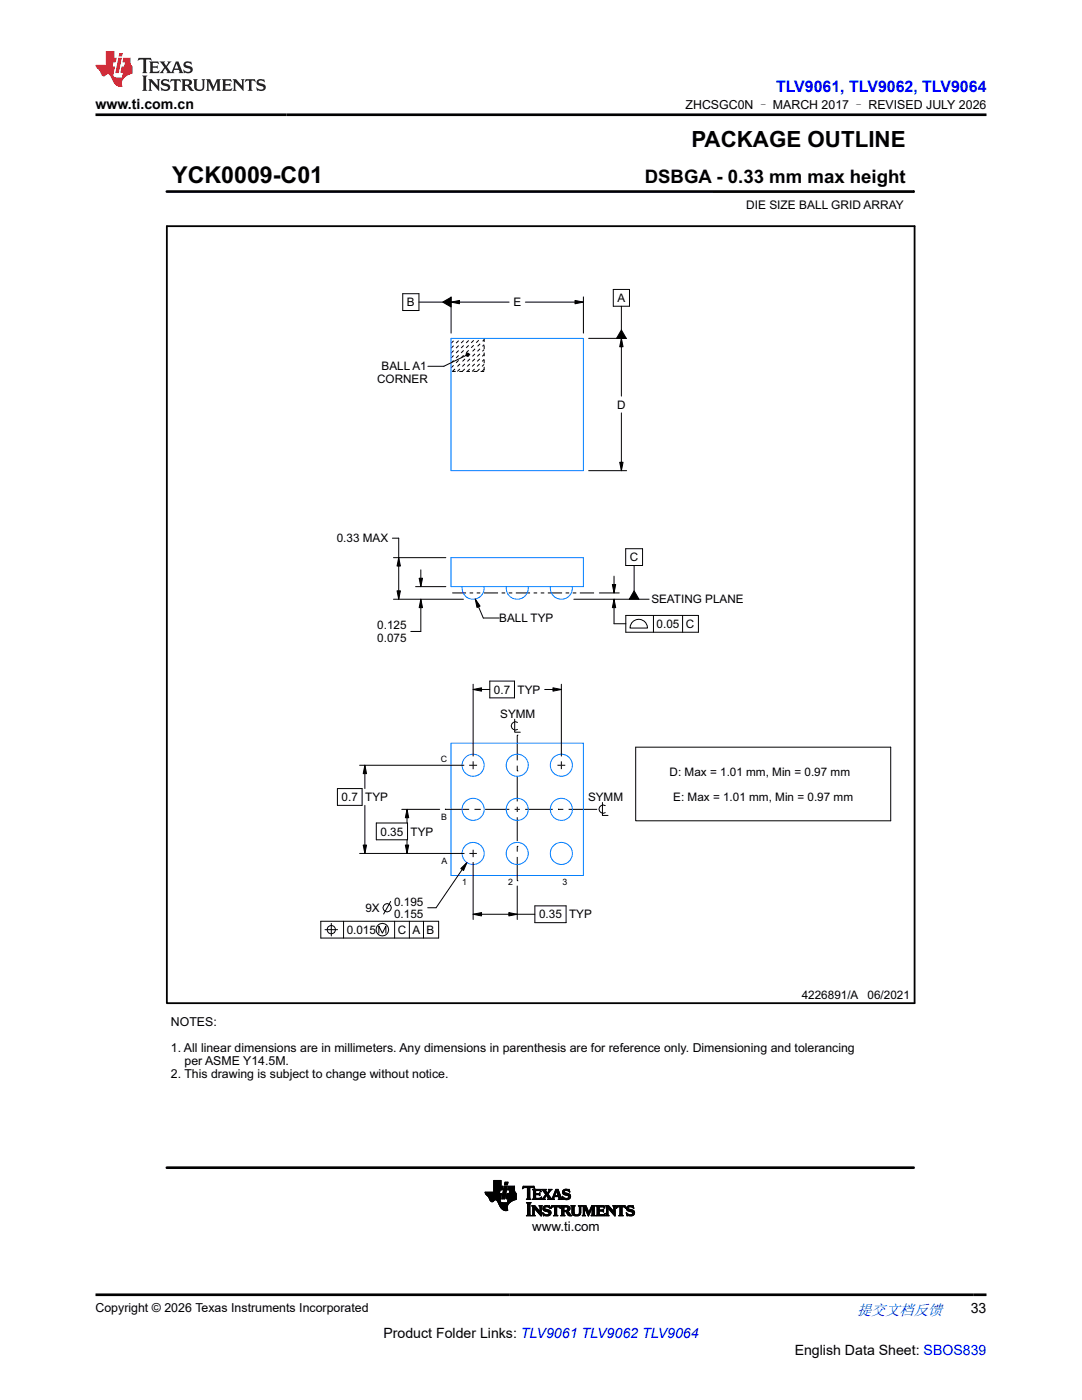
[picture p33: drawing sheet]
<svg xmlns="http://www.w3.org/2000/svg" width="216mm" height="279mm" viewBox="0 0 216 279" stroke-linecap="round" stroke-linejoin="round" font-family="sans-serif">
<defs><g id="words">
<text font-size="4.6" x="34.4" y="36.6">YCK0009-C01</text>
<text font-size="4.5" x="138" y="29.4">PACKAGE OUTLINE</text>
<text font-size="3.7" x="128.7" y="36.6">DSBGA - 0.33 mm max height</text>
<text font-size="3.2" fill="#00f" x="154.8" y="18.3">TLV9061, TLV9062, TLV9064</text>
<text font-size="3" fill="#00f" x="171" y="262.4">提交文档反馈</text>
<g font-size="2.8">
<text x="19.1" y="21.7">www.ti.com.cn</text>
<text x="193.7" y="262.1">33</text>
<text x="76.5" y="266.9">Product Folder Links: TLV9061 TLV9062 TLV9064</text>
<text x="158.6" y="270.3">English Data Sheet: SBOS839</text>
</g>
<text font-size="2.7" x="106.2" y="245.6">www.ti.com</text>
<g font-size="2.5">
<text x="136.8" y="21.8">ZHCSGC0N – MARCH 2017 – REVISED JULY 2026</text>
<text x="34.1" y="209.9">1. All linear dimensions are in millimeters. Any dimensions in parenthesis are for reference only. Dimensioning and tolerancing</text>
<text x="34.1" y="204.7">NOTES:</text>
<text x="34.1" y="215.2">2. This drawing is subject to change without notice.</text>
<text x="36.8" y="212.6">per ASME Y14.5M.</text>
<text x="19" y="261.8">Copyright © 2026 Texas Instruments Incorporated</text>
</g>
<text font-size="2.4" x="148.9" y="41.6">DIE SIZE BALL GRID ARRAY</text>
<g font-size="2.3">
<text x="81.2" y="61.1">B</text>
<text x="102.4" y="61.1">E</text>
<text x="123.2" y="60.3">A</text>
<text x="75.3" y="76.5">CORNER</text>
<text x="76.2" y="73.9">BALL A1</text>
<text x="123.1" y="81.6">D</text>
<text x="67.2" y="108.2">0.33 MAX</text>
<text x="125.7" y="112">C</text>
<text x="75.3" y="125.6">0.125</text>
<text x="99.6" y="124.2">BALL TYP</text>
<text x="130" y="120.4">SEATING PLANE</text>
<text x="131" y="125.3">0.05 C</text>
<text x="75.3" y="128.1">0.075</text>
<text x="98.6" y="138.4">0.7 TYP</text>
<text x="99.8" y="143.2">SYMM</text>
<text x="133.6" y="154.8">D: Max = 1.01 mm, Min = 0.97 mm</text>
<text x="68.2" y="159.9">0.7 TYP</text>
<text x="117.3" y="159.8">SYMM</text>
<text x="134.3" y="159.8">E: Max = 1.01 mm, Min = 0.97 mm</text>
<text x="75.9" y="166.8">0.35 TYP</text>
<text x="72.9" y="182">9X</text>
<text x="78.6" y="180.7">0.195</text>
<text x="78.6" y="183.3">0.155</text>
<text x="107.6" y="183.3">0.35 TYP</text>
<text x="69.2" y="186.4">0.015</text>
<text x="79.4" y="186.4">C A B</text>
<text x="160" y="199.4">4226891/A</text>
<text x="173.1" y="199.4">06/2021</text>
</g>
<g font-size="1.8">
<text x="88" y="152.1">C</text>
<text x="88.1" y="163.6">B</text>
<text x="88.1" y="172.5">A</text>
<text x="92.2" y="176.7">1</text>
<text x="101.4" y="176.7">2</text>
<text x="112.2" y="176.7">3</text>
</g>
<text font-size=".2" x="102.3" y="38.3">SCALE 12.000</text>
</g></defs>
<g fill="none" stroke="#000" stroke-width=".2">
<path d="M33.3 38.2h149M182.3 38v.4M80.4 58.6h3.2v3.4h-3.2zM90 59.2v7.3M114.7 60l1.7 .3-1.7 .3zM116.4 59.2v7.3M122.4 57.8h3.2v3.3h-3.2zM83.6 60.3h4.7M88.3 60.3l1.7-1v2zM90 60.3l1.7-.3v.6zM90 60.3h11.6M93 70.6l.2-.1h.3l.1 .3-.1 .2-.3 .1-.2-.2z"/>
<path d="M93 70.9l-4.4 2.2h-3.2M104.8 60.3h11.6M117.5 67.5h7.5M124 65.9l1 1.6h-2zM124 67.5l.3 1.7h-.6zM124 61.1v4.8M124 67.5v11.6M117.5 93.9h7.5M123.7 92.3h.6l-.3 1.6zM124 82.4v11.5M78.3 107.4h1.3v12.2M78.5 119.6h14"/>
<path d="M78.5 111.3h10.5M79.2 117.9h.7l-.3 1.7zM79.6 111.3l.3 1.7h-.7zM82.9 117.1h6.1M83.6 115.4h.7l-.3 1.7zM84 119.6l.3 1.7h-.7zM84 113.7v3.4M84 119.6v6.4h-2M94.8 119.5l1 1.5-.6 .2zM94.8 119.5l1.6 3.8h3.2M114.5 119.6h15M119.6 118.3h4"/>
<path d="M122.2 116.7h.7l-.4 1.6zM122.5 119.6l.4 1.7h-.7zM122.5 119.6v4.9h2.4M122.5 115v3.3M124.8 109.5h3.4v3.4h-3.4zM126.5 112.9v5M126.5 117.9l1 1.7h-1.9zM94.4 137.6l1.7-.3v.6zM94.4 136.6v14.3M94.4 137.6h3.3M97.7 135.9h5v3.4h-5zM108.7 137.6h3.3"/>
<path d="M110.3 137.3l1.7 .3-1.7 .3zM112 136.6v14.3M124.9 122.8h14.5v3.4h-14.5zM126.1 124.3a1.75 1.75 0 0 1 1.9-.6 1.75 1.75 0 0 1 1.2 1.6h-3.5zM130.4 122.8v3.4M136.2 122.8v3.4M67.3 157.4h5v3.3h-5zM71.8 152.7h20.8M72.8 152.7l.3 1.7h-.6zM72.8 152.7v4.7M93.6 152.7h1.6M94.4 151.9v1.6"/>
<path d="M102.7 143.5v2.6h1.1M103.2 153.9h.1M103.2 146.7h.1M103.2 146.7v5M103.2 152.8v1.1M103.2 154.9v5M103.3 144.2a.82 .82 0 0 0-1.3 .7 .82 .82 0 0 0 1.3 .7M111.2 152.7h1.6M112 151.9v1.6M126.8 149.1h50.9v14.7h-50.9zM71.8 170.3h20.8M72.5 168.6h.6l-.3 1.7z"/>
<path d="M72.8 160.7v9.6M75.1 164.2h6.2v3.4h-6.2zM77.9 179.9l-1.3 2.5M80.2 161.5h7.5M80.9 168.6h.7l-.4 1.7zM81.2 161.5l.4 1.7h-.7zM81.2 161.5v2.7M81.2 167.6v2.7M88.8 161.5h.1M88.8 161.5h4.8M91.9 173.3l1.3-1.2-.7 1.6zM93.2 172.1l-6.2 9.1h-1.7"/>
<path d="M93.7 170.3h1.5M94.4 169.6v1.5M94.4 172.1v11.4M94.7 161.5h1M95.7 161.5h.1M96.8 161.5h4.8M102.7 161.5h1M103.2 168.9h.1M103.2 175.8h.1M103.2 161v1.1M103.2 163.1v4.8M103.2 168.9v1.1"/>
<path d="M103.2 171v4.8M103.2 176.8v6.7M104.8 161.5h5.5M111.3 161.5h.1M111.3 161.5h1.1M113.5 161.5h5.5M119 161.5h.1M120.2 160.2v2.5h1.1M120.8 160.8a.82 .82 0 0 0-1.3 .7 .82 .82 0 0 0 1.3 .7M64 183.9h23.5v3.3h-23.5zM64.8 185.5h2.6M66.1 184.3v2.5"/>
<path d="M68.6 183.9v3.3M75.6 186.2v-1.4l.7 1.4 .7-1.4v1.4M78.7 183.9v3.3M81.7 183.9v3.3M84.5 183.9v3.3M94.4 182.5l1.7-.4v.7zM94.4 182.5h12.3M101.5 182.1l1.7 .4-1.7 .3zM106.7 180.8h6.3v3.3h-6.3zM96.8 238h2.9M96.8 238.1h2.9M96.8 238.2h2.9"/>
<path d="M96.9 238.2h3.2M96.9 238.3h3.1M97 238.4h3M97.1 238.5h2.9M97.1 238.6h2.9M97.2 238.6h2.8M97.3 238.7h2.7M97.4 238.8h2.6M97.4 238.8h2.5M97.5 238.9h2.4M97.5 239h2.4M97.6 239h2.3"/>
<path d="M97.6 239.1h2.3M97.6 239.2h2.3M97.7 239.3h2.1M97.7 239.4h2.1M97.8 239.5h.9M97.8 239.6h.8M97.9 239.7h.6M98 239.8h.4M98.1 239.8h.2M98.5 237.8h1.2M98.5 237.7h1.2M98.5 237.6h1.3"/>
<path d="M98.5 236.8l1.9-.1-.2 .8h-1.7M98.5 237.4h1.7M98.5 237.3h1.7M98.5 237.2h1.8M98.5 237.1h1.8M98.5 237h1.8M98.5 236.9h1.8M98.5 236.8h1.8M98.5 236.7h1.5M98.5 236.6h1.5M98.5 236.5h1.5M98.5 236.4h1.5"/>
<path d="M98.5 236.3h1.5M98.5 236.2h1.5M98.5 236.1h1.5M98.5 236h1.5M98.5 235.9h1.5M98.5 235.8h1.5M98.5 235.7h1.5M98.5 235.6h1.5M99 239.5h.8M99.1 239.6h.7M99.2 239.6h.6M99.2 239.7h.6"/>
<path d="M99.3 239.8h.5M99.4 239.9h.5M99.4 240h.6M99.7 237.9h-2.9l.1 .4 .6 .6 .4 .8 .4 .1 .4-.3h.4l.8 1.5 .7 .6 .7-.1v-.8l.6-.8M99.8 237.5l-.2 .7h.5l-.2 1M99.8 239.5v.3l.3 .2h1.6M99.9 239.2l-.1 .3M100 236.7v-1.1h-1.5v2.3M100.1 239.2h.6M100.2 239.1h.5M100.2 239h.6M100.2 238.9h.6"/>
<path d="M100.2 238.8h.6M100.2 238.7h.6M100.2 238.6h.6M100.3 238.6h.5M100.3 238.5h.6M100.3 238.4h.6M100.3 238.3h.6M100.3 238.2h.6M100.4 238.1h.5M100.4 238h.6M100.4 237.9h.6M100.4 237.8h.6"/>
<path d="M100.4 237.7h.6M100.4 237.6h.6M100.5 237.6h.5M100.5 237.5h.6M100.5 237.4h.6M100.5 237.3h.6M100.5 237.2h.6M100.6 237.1h.5M100.6 237h.5M100.6 237h.6M100.6 236.9h.6M100.6 236.8h.6"/>
<path d="M100.6 236.8l.6-.1-.5 2.6h-.6zM100.7 236.4h.6M100.7 236.3h.6M100.7 236.2h.6M100.7 236.1h.6M100.8 236h.5M100.8 236h.6M100.8 235.9h.6l-.1 .6h-.6zM101 239.2h2M101 239.1h2M101 239.1v.2h.4M101 239h2"/>
<path d="M101 238.9v.2M101 238.9h2M101 238.8h2M101.1 238.8h1.9M101.1 238.7h1.9M101.1 238.6h1.9M101.1 238.5h1.9M101.1 238.4h1.9M101.1 238.3h1.9M101.2 238.2h1.8M101.3 240h.5M101.3 239.9h.6"/>
<path d="M101.3 239.8h.7M101.3 239.8h.8M101.3 239.7h.9M101.3 239.6h1M101.3 237.4h1.4M101.3 239.6h1.2M101.3 239.5h1.3M101.3 237.3h1.4M101.4 239.4h1.4M101.4 237.2h1.3M101.4 239.4h1.6M101.4 239.3h1.6"/>
<path d="M101.4 239.3l-.2 .7M101.4 237.1h1.3M101.4 237h1.3M101.4 236.9h1.3M101.4 236.8h1.3M101.5 236.7l1.2 .1v.7h-1.4zM101.6 238.2h1.4M101.6 238.1h1.3M101.6 238h1.3M101.6 238h1.2M101.7 237.9h1.1M101.7 237.8h1"/>
<path d="M101.7 237.7h1M101.7 237.6h1M101.7 237.5l-.1 .7h-.4l-.2 .7M102.7 237.5l.1 .4 .2 .3v1.2l-1.1 .5M104.3 237.2h.1M104.3 237.1h.2M104.3 237h2.3M104.4 236.9h2.2M104.4 236.8h2.2M105 239.3h.9M105.2 239.2h.6M105.2 237.1h.5"/>
<path d="M105.2 239.1h.5M105.2 237.2v-.2h-.4l-.6 .2 .2-.5h2.1l.2 .5-.5-.2h-.4l-.1 .2M105.2 239.1l-.2 .2M105.2 239h.5M105.2 238.9h.5M105.2 238.8h.5M105.2 238.7h.5M105.2 238.6h.5M105.2 238.5h.5M105.2 238.4h.5M105.2 238.3h.5M105.2 238.2h.5"/>
<path d="M105.2 238.1h.5M105.2 238h.5M105.2 237.9h.5M105.2 237.8h.5M105.2 237.7h.5M105.2 237.6h.5M105.2 237.5h.5M105.2 237.4h.5M105.2 237.3h.5M105.2 237.2h.5M105.2 237.2v1.9M105.7 239.1l.2 .2"/>
<path d="M105.7 237.2v1.9M105.9 239.3h-.9M106.2 239.3h1.7M106.3 237.4h1.6M106.4 239.2h1.6M106.4 237.5h1.5M106.4 239.1h.5M106.4 237.6h.5M106.4 239.1l-.2 .2M106.4 238.2h1.1l.2-.2v.6l-.2-.2h-.6v.7h.8l.4-.2-.2 .5-1.7-.1M106.4 239h.5M106.4 238.9h.5"/>
<path d="M106.4 238.8h.5M106.4 238.7h.5M106.4 238.6h.5M106.4 238.5h.5M106.4 238.4h1.3M106.4 238.3h1.3M106.4 238.1h.5M106.4 238h.5M106.4 237.9h.5M106.4 237.8h.5M106.4 237.7h.5M106.5 237.1h.2"/>
<path d="M106.6 237.2h.1M106.9 237.7l.1-.1h.5l.5 .2M106.9 237.7v.5M107.5 238.2h.2M107.6 238.5h.1M107.6 239.1h.4M107.6 238.1h.1M107.6 238.6h.1M107.6 237.6h.3M107.8 237.7h.2M107.9 239h.1M107.9 237.8h.1"/>
<path d="M108 238.9h.1M108 237.8l-.2-.4h-1.6l.2 .2v1.5M108 239.3h.8M108.1 237.4h.8M108.3 239.2h.3M108.3 237.5h.6M108.3 239.1h.4M108.4 237.6h.5M108.4 239.1l-.4 .2M108.4 239h.3M108.4 237.7h.6M108.5 238.9h.3"/>
<path d="M108.5 237.8h.5M108.6 237.9h.5M108.6 238.8h.3M108.6 238h.5M108.7 238.7h.3M108.7 238.1h.8M108.7 238.6h.8M108.8 238.2h.6M108.8 239.3h-.8M108.8 238.5h.7M108.8 238.3h.6M108.9 238.4h.5"/>
<path d="M108.9 238.4l-.5 .7M109.1 238.7h.5M109.2 238.8h.5M109.2 238.9h.5M109.3 239.3l.1-.1-.4-.6-.3 .6 .1 .1M109.3 239.3h1.3M109.3 238h.3M109.3 238.9h.5M109.3 237.9h.3M109.4 238.3l.7 1 .8-1.9h.5l.6 1.7 .3 .2M109.4 239h.5M109.4 237.8h.3"/>
<path d="M109.4 239.1h.5M109.4 239.2h.6M109.5 237.7h.3M109.5 237.4h.6M109.5 237.6l-.3 .5-.3-.5 .1-.2h-.9l.8 1M109.5 237.6l-.1-.2h.7l-.7 .9M109.5 237.6h.3M109.6 237.5h.3M110.1 239.2h.4M110.2 239.1h.3M110.2 239h.3M110.3 238.9h.3"/>
<path d="M110.3 238.9h1.6M110.4 238.8h1.5M110.4 238.7h1.5M110.4 238.6h.3M110.5 238.5h.2M110.5 238.4h.3M110.5 238.3h.3M110.6 238.2h.2M110.6 238.8l-.1 .4 .1 .1M110.6 238.1h.3M110.6 239.3h-1.3M110.7 238h.2"/>
<path d="M110.7 237.9h.3M110.7 237.8h.3M110.8 237.7h.7M110.8 237.6h.7M110.8 237.5h.6M110.9 237.4h.5M111 237.7l.4 .9h-.7zM111.1 237.8h.4M111.1 237.9h.5M111.1 238h.5M111.2 238.1h.4M111.2 238.2h.5"/>
<path d="M111.2 238.3h.5M111.3 238.4h.5M111.3 238.5h.5M111.3 238.6h.5M111.4 239.3h.9M111.4 238.8l.1 .3M111.5 238.9h.5M111.5 239h.5M111.5 239.1l-.1 .2M111.5 239.2h.6M111.5 239.1h.5M112.2 238.9h.1"/>
<path d="M112.2 238.8h.1M112.2 238.9h.2M112.2 237.9h.4M112.2 238h.5M112.2 237.8h.4M112.2 239h.4M112.3 239.3h-.9M112.3 238.1h.7M112.3 237.7h.3M112.3 239.1h.5M112.3 238.2h1.1M112.3 239.2h1.4"/>
<path d="M112.3 237.6h.4M112.3 239.3h.2M112.4 238.3h1.2M112.4 237.5h1.2M112.5 238.4h1.2M112.5 237.4h1.1M112.6 239.3h.9M112.7 238.5h1.1M112.7 237.4h.5M112.9 239.4h.3M113.1 238.6h.7M113.3 239.1h.4"/>
<path d="M113.3 237.6h.3M113.4 238.7h.5M113.4 239h.4M113.4 238.8h.5M113.5 238.9h.3M113.5 237.7h.2M113.5 238.9h.4M113.6 237.8h.1M113.7 237.9l-.6-.3h-.4l-.1 .2 .1 .2 1.1 .4v.5l-.2 .4-1.3 .1-.1-.7M113.7 237.9l-.1-.5h-1.1l-.2 .4v.4l1.1 .5 .1 .2-.2 .2-.4 .1-.7-.5M113.7 237.9h.1M99.4 240h1"/>
<path d="M99.5 240.1h2.1M99.5 240.2h2.1M99.5 240.2h2M99.5 240.3h2M99.6 240.4h1.8M99.6 240.5h1.7M99.7 240.6h1.6M99.7 240.7h1.5M99.8 240.8h1.4M99.8 240.9h1.4M99.9 241h1.3M100 241.1h1.2"/>
<path d="M100 241.2h1.2M100.1 241.2h1.1M100.2 241.3h1M100.3 241.4h1M100.5 241.5h.8M100.6 241.6h.7M100.9 241.6h.1M105 242.6h1M105.1 240.1h.8M105.2 242.5h.6M105.2 240.2h.6M105.3 242.4h.5"/>
<path d="M105.3 240.3h.4M105.3 242.3h.4M105.3 240.3l-.3-.3h1l-.3 .3M105.3 242.3l-.3 .3M105.3 242.2h.4M105.3 242.1h.4M105.3 242h.4M105.3 241.9h.4M105.3 241.8h.4M105.3 241.7h.4M105.3 241.6h.4M105.3 241.5h.4"/>
<path d="M105.3 241.4h.4M105.3 241.3h.4M105.3 241.2h.4M105.3 241.1h.4M105.3 241h.4M105.3 240.9h.4M105.3 240.8h.4M105.3 240.7h.4M105.3 240.6h.4M105.3 240.5h.4M105.3 240.4h.4M105.3 240.3v2"/>
<path d="M105.7 242.3l.3 .3M105.7 240.3v2M106 242.6h-1M106.1 242.6h.7M106.1 240.6h.6M106.2 240.7h.6M106.3 242.5h.4M106.3 240.8h.6M106.3 242.4h.3M106.3 240.9h.7M106.3 240.9l-.2-.3h.6l1 1.2M106.3 242.3l-.2 .3"/>
<path d="M106.3 242.3h.3M106.3 242.2h.3M106.3 242.1h.3M106.3 242h.3M106.3 241.9h.3M106.3 241.8h.3M106.3 241.7h.3M106.3 241.6h.3M106.3 241.5h.3M106.3 241.4h.3M106.3 241.3h.3M106.3 241.2h.3"/>
<path d="M106.3 241.1h.8M106.3 241h.8M106.3 240.9v1.4M106.6 242.3l.2 .3M106.6 241.1h.1M106.6 241.1v1.2M106.7 241.2h.5M106.7 241.3h.6M106.8 242.6h-.7M106.8 241.4h.6M106.9 241.5h.6M107 241.6h.6"/>
<path d="M107.1 241.7h.5M107.1 241.8h.9M107.2 241.9h.8M107.3 242h.7M107.4 242h.6M107.5 242.1h.5M107.6 242.2h.4M107.6 240.6h.6M107.6 242.3h.4M107.7 240.7h.4M107.7 242.4h.3M107.7 240.8h.3"/>
<path d="M107.7 241.8h.1M107.7 240.9h.3M107.8 240.9l-.2-.3h.6l-.2 .3M107.8 241.7h.2M107.8 241.6h.2M107.8 241.5h.2M107.8 241.4h.2M107.8 241.3h.2M107.8 241.2h.2M107.8 241.1h.2M107.8 241h.2M107.8 240.9v.9"/>
<path d="M107.8 242.5h.2M107.9 242.6h.1M108 240.9v1.8l-1.4-1.6M108.3 242h.1M108.3 242.1h.1M108.3 242.2h.3M108.3 241.2h.4M108.3 241.1h.4M108.3 241.3h.5M108.3 242.3h.4M108.3 241h.4M108.4 241.4h.8"/>
<path d="M108.4 242.4h.6M108.4 240.9h.4M108.4 242.5h1.3M108.4 241.5h1.2M108.4 242.6h.1M108.4 240.8h1.3M108.5 241.6h1.2M108.5 240.7h1.2M108.6 241.7h1.2M108.7 242.6h.9M108.7 240.6h.7M108.9 241.8l-.5-.4v-.5l.4-.3h.9l.1 .6-.7-.4-.3 .1-.1 .3 1 .4 .2 .4"/>
<path d="M108.9 241.8l.6 .1v.4l-.6 .1-.6-.4M108.9 241.8h1M109.2 242.4h.6M109.3 241.9h.6M109.4 240.9h.3M109.5 242.3h.4M109.5 242h.4M109.5 242.2h.4M109.6 242.1h.3M109.6 240.6h.1M109.6 241h.2M109.7 241.1h.1"/>
<path d="M109.9 241.1h.1M109.9 241h.2M109.9 242l-.2 .5-.6 .2-.5-.1h-.2l-.1-.6M110 240.9h.2M110 240.8h1.7M110 240.7h1.7M110.1 240.6h1.6M110.4 242.6h.9M110.6 242.5h.5M110.6 242.4h.5M110.6 240.9h.5M110.7 242.3h.4"/>
<path d="M110.7 241l-.1-.1h-.3l-.4 .2 .2-.5h1.6l.1 .5-.4-.2h-.3v.1M110.7 242.3l-.3 .3M110.7 242.2h.4M110.7 242.1h.4M110.7 242h.4M110.7 241.9h.4M110.7 241.8h.4M110.7 241.7h.4M110.7 241.6h.4M110.7 241.5h.4M110.7 241.4h.4M110.7 241.3h.4"/>
<path d="M110.7 241.2h.4M110.7 241.1h.4M110.7 241h.4M110.7 241v1.3M111.1 242.3l.2 .3M111.1 241v1.3M111.3 242.6h-.9M111.5 240.9h.3M111.7 241h.1M111.7 241.1h.1M111.9 242.6h.8M111.9 240.6h1.3"/>
<path d="M112 240.7h1.5M112 242.5h.6M112.1 240.8h1.5M112.1 242.4h.4M112.1 240.9h.4M112.1 242.3l-.2 .3M112.1 242.3h.4M112.1 242.2h.4M112.1 242.1h.4M112.1 242h.4M112.1 241.9h.4M112.1 241.8h1.2"/>
<path d="M112.1 241.7h1.3M112.1 241.6h1.5M112.1 241.5h.4M112.1 241.4h.4M112.1 241.3h.4M112.1 241.2h.4M112.1 241.1h.4M112.1 241h.4M112.1 240.9v1.4M112.1 240.9l-.2-.3h1.2l.5 .2 .1 .6-.5 .3 .9 .9h-.6l-.7-.8h-.3v.5M112.5 242.3l.2 .3M112.7 240.9l-.2 .1v.6"/>
<path d="M112.7 242.6h-.8M112.9 240.9h.3l.1 .3-.1 .3-.3 .1M112.9 241.9h.5M113 242h.5M113.1 242h.5M113.1 242.1h.6M113.1 240.9h.6M113.2 241.5h.5M113.2 242.2h.5M113.2 242.3h.6M113.2 241h.5M113.2 241.4h.5"/>
<path d="M113.3 241.3h.4M113.3 241.1h.4M113.3 241.2h.4M113.3 242.4h.5M113.4 242.5h.6M113.5 242.6h.6M113.9 240.6h.9M114 240.7h.6M114.1 240.8h.5M114.1 240.9h.5M114.1 240.9l-.2-.3h.9l-.2 .3M114.1 240.9v1.2l.3 .5 .6 .1 .5-.1 .3-.2 .1-.4"/>
<path d="M114.1 242h.5M114.1 241.9h.5M114.1 241.8h.5M114.1 241.7h.5M114.1 241.6h.5M114.1 241.5h.5M114.1 241.4h.5M114.1 241.3h.5M114.1 241.2h.5M114.1 241.1h.5M114.1 241h.5M114.1 242.1h.5"/>
<path d="M114.2 242.2h.4M114.2 242.3h.5M114.3 242.4h.6M114.4 242.5h1.3M114.6 242l.1 .3 .4 .1 .4-.1 .1-.3M114.6 241v1M114.6 242.6h.9M115.3 242.4h.5M115.4 240.6h.7M115.5 242.3h.3M115.5 240.7h.5M115.6 242.2h.2"/>
<path d="M115.6 242.1h.3M115.6 240.8h.3M115.6 242h.3M115.6 240.9h.3M115.6 240.9l-.2-.3h.7l-.2 .3M115.6 241.9h.3M115.6 241.8h.3M115.6 241.7h.3M115.6 241.6h.3M115.6 241.5h.3M115.6 241.4h.3M115.6 241.3h.3"/>
<path d="M115.6 241.2h.3M115.6 241.1h.3M115.6 241h.3M115.6 240.9v1.1M115.9 241v1M116.2 242.6h.6M116.2 240.6h.7M116.3 240.7h.7M116.3 242.5h.4M116.4 240.8h.6M116.4 242.4h.3M116.4 240.9h.7"/>
<path d="M116.4 242.3h.2M116.4 240.9l-.2-.3h.7l.6 1.3 .6-1.3h.7l-.2 .3M116.4 242.3l-.2 .3M116.4 242.2h.2M116.4 242.1h.2M116.4 242h.2M116.4 241.9h.2M116.4 241.8h.2M116.4 241.7h.2M116.4 241.6h.2M116.4 241.5h.2M116.4 241.4h.2"/>
<path d="M116.4 241.3h.2M116.4 241.2h.2M116.4 241.1h.7M116.4 241h.7M116.4 240.9v1.4M116.6 242.3l.2 .3M116.7 241.2h.5M116.8 241.3h.4M116.8 241.4h.5M116.8 242.6h-.6M116.8 241.5h.5M116.9 241.6h.4"/>
<path d="M116.9 241.7h.5M117 241.8h.4M117 241.9h.5M117 242h.7M117.1 242h.6M117.1 242.1h.6M117.2 242.2h.4M117.2 242.3h.4M117.3 242.4h.2M117.3 242.5h.2M117.3 242.6h.2M117.5 241.9h.3"/>
<path d="M117.6 241.8h.2M117.6 241.7h.3M117.7 241.6h.2M117.7 241.5h.3M117.7 241.4h.3M117.8 241.3h.2M117.8 241.2h.3M117.9 241.1h.7M117.9 241h.7M117.9 240.9h.7M118 242.6h.8M118 240.8h.6"/>
<path d="M118 240.7h.7M118.1 240.6h.7M118.1 242.5h.5M118.1 242.4h.5M118.1 242.3h.5M118.1 242.3l-.1 .3M118.1 242.3v-1.3l-.7 1.7-.8-1.7v1.3M118.1 242.2h.5M118.1 242.1h.5M118.1 242h.5M118.1 241.9h.5M118.1 241.8h.5"/>
<path d="M118.1 241.7h.5M118.1 241.6h.5M118.1 241.5h.5M118.1 241.4h.5M118.1 241.3h.5M118.1 241.2h.5M118.6 242.3l.2 .3M118.6 241v1.3M118.8 242.6h-.8M118.9 242.6h1.7M118.9 240.6h1.6M119.1 240.7h1.5"/>
<path d="M119.1 242.5h1.6M119.1 240.8h1.5M119.1 242.4h1.6M119.1 240.9h.5M119.1 240.9l-.2-.3h1.6l.1 .5M119.1 242.3h.5M119.1 242.2h.5M119.1 242.1h.5M119.1 242h.5M119.1 241.9h.5M119.1 241.8h.5M119.1 241.7h1.3"/>
<path d="M119.1 241.6h1.3M119.1 241.5h1.3M119.1 241.4h.5M119.1 241.3h.5M119.1 241.2h.5M119.1 241.1h.5M119.1 241h.5M119.1 240.9v1.4M119.1 242.3l-.2 .3M119.6 241.7v.7h.8l.3-.3M119.6 241v.5M119.7 240.9l-.1 .1"/>
<path d="M120.1 241.5l.3-.2v.6l-.3-.2M120.1 240.9l.5 .2M120.3 241.8h.1M120.3 241.4h.1M120.4 241.9h.1M120.4 240.9h.2M120.5 242.3h.2M120.5 241h.2M120.6 241.1h.1M120.7 242.2h.1M120.7 242.1h.1M120.7 242.1l-.1 .5h-1.7"/>
<path d="M120.8 242.6h.7M120.8 240.6h.7M120.9 240.7h.6M121 242.5h.4M121 240.8h.6M121 242.4h.3M121 240.9h.7M121 242.3h.3M121 240.9l-.2-.3h.6l1.1 1.2M121 242.3l-.2 .3M121 242.2h.3M121 242.1h.3"/>
<path d="M121 242h.3M121 241.9h.3M121 241.8h.3M121 241.7h.3M121 241.6h.3M121 241.5h.3M121 241.4h.3M121 241.3h.3M121 241.2h.3M121 241.1h.9M121 241h.8M121 240.9v1.4"/>
<path d="M121.3 242.3l.2 .3M121.3 241.1h.1M121.3 241.1v1.2M121.4 241.2h.6M121.5 241.3h.5M121.5 242.6h-.7M121.5 241.4h.6M121.6 241.5h.6M121.7 241.6h.6M121.8 241.7h.6M121.9 241.8h.8M122 241.9h.7"/>
<path d="M122 242h.7M122.1 242h.6M122.2 242.1h.5M122.3 242.2h.4M122.3 240.6h.6M122.4 242.3h.3M122.4 240.7h.4M122.5 242.4h.2M122.5 240.8h.3M122.5 241.8h.1M122.5 240.9h.2M122.5 240.9l-.2-.3h.6l-.2 .3"/>
<path d="M122.5 241.7h.2M122.5 241.6h.2M122.5 241.5h.2M122.5 241.4h.2M122.5 241.3h.2M122.5 241.2h.2M122.5 241.1h.2M122.5 241h.2M122.5 240.9v.9M122.5 242.5h.2M122.6 242.6h.1M122.7 240.9v1.8l-1.4-1.6"/>
<path d="M123 241.1h.1M123 241h.1M123 240.9h.2M123 240.8h1.8M123.1 240.7h1.7M123.1 240.6h1.6M123.5 242.6h.8M123.6 242.5h.6M123.7 242.4h.4M123.7 240.9h.4M123.7 241l-.3-.1-.5 .2 .2-.5h1.6l.2 .5-.4-.2h-.3l-.1 .1M123.7 242.3l-.2 .3"/>
<path d="M123.7 242.3h.4M123.7 242.2h.4M123.7 242.1h.4M123.7 242h.4M123.7 241.9h.4M123.7 241.8h.4M123.7 241.7h.4M123.7 241.6h.4M123.7 241.5h.4M123.7 241.4h.4M123.7 241.3h.4M123.7 241.2h.4"/>
<path d="M123.7 241.1h.4M123.7 241h.4M123.7 241v1.3M124.1 242.3l.2 .3M124.1 241v1.3M124.3 242.6h-.8M124.6 240.9h.2M124.7 241h.2M124.8 241.1h.1M124.9 242l.7 .4 .6-.1-.1-.4-.8-.2-.3-.3 .1-.6 .6-.2h.6l.2 .5-.8-.3-.3 .2v.2l1 .4 .2 .4M124.9 242h.1M125 242.1h.1"/>
<path d="M125 242.2h.2M125 241.2h.4M125 241.1h.4M125 241.3h.5M125 242.3h.4M125 241h.4M125 241.4h.9M125 242.4h.7M125.1 240.9h.4M125.1 242.5h1.3M125.1 241.5h1.1M125.1 242.6h.1"/>
<path d="M125.1 240.8h1.3M125.2 241.6h1.2M125.2 240.7h1.2M125.3 241.7h1.2M125.4 242.6h.8M125.4 240.6h.6M125.6 241.8h1M125.9 242.4h.6M126 241.9h.6M126.1 240.9h.3M126.1 242.3h.5M126.2 242h.4"/>
<path d="M126.2 242.2h.4M126.2 242.1h.4M126.2 240.6h.1M126.3 241h.2M126.4 241.1h.1M126.6 242l-.2 .5-.6 .2-.5-.1h-.2l-.2-.6"/>
<circle cx="66.1" cy="185.5" r=".83"/>
<circle cx="76.3" cy="185.5" r="1.25"/>
<circle cx="77.2" cy="181.2" r=".82"/>
</g>
<g fill="#000">
<path d="M88.3 60.3l1.7-1v2zM90 60.3l1.7-.3v.6zM93 70.6l.2-.1h.3l.1 .3-.1 .2-.3 .1-.2-.2zM114.7 60l1.7 .3-1.7 .3zM124 67.5l.3 1.7h-.6zM124 65.9l1 1.6h-2zM123.7 92.3h.6l-.3 1.6zM79.6 111.3l.3 1.7h-.7zM79.2 117.9h.7l-.3 1.7zM83.6 115.4h.7l-.3 1.7zM84 119.6l.3 1.7h-.7zM94.8 119.5l1 1.5-.6 .2z"/>
<path d="M122.2 116.7h.7l-.4 1.6zM122.5 119.6l.4 1.7h-.7zM126.5 117.9l1 1.7h-1.9zM94.4 137.6l1.7-.3v.6zM110.3 137.3l1.7 .3-1.7 .3zM72.8 152.7l.3 1.7h-.6zM72.5 168.6h.6l-.3 1.7zM80.9 168.6h.7l-.4 1.7zM81.2 161.5l.4 1.7h-.7zM91.9 173.3l1.3-1.2-.7 1.6zM94.4 182.5l1.7-.4v.7zM101.5 182.1l1.7 .4-1.7 .3z"/>
</g>
<path d="M33.3 45.1h149.2v155.1h-149.2z" fill="none" stroke="#000" stroke-width=".36"/>
<path d="M33.3 38.2h149M33.3 233h149" fill="none" stroke="#000" stroke-width=".53"/>
<g fill="none" stroke="#000" stroke-width=".2" stroke-dasharray=".7 .7" stroke-linecap="butt">
<path d="M90 68.5l1-1M90 69.5l2-2M90 70.5l3-3M90 71.5l3.9-4M90 72.4l4.9-4.9M90 73.4l5.9-5.9M90.3 74.1l6.3-6.3M91.3 74.1l5.3-5.3M92.2 74.1l4.4-4.3M93.2 74.1l3.4-3.4M94.2 74.1l2.4-2.4M95.2 74.1l1.4-1.4"/>
<path d="M96.2 74.1l.4-.4M96.6 67.5v6.6M96.6 74.1h-6.6"/>
</g>
<g fill="none" stroke="#007fff" stroke-width=".2">
<path d="M90 67.5h26.4v26.4h-26.4zM90 111.3h26.4v5.8h-26.4zM92.2 117.1a2.2 2.2 0 0 0 2.2 2.5 2.2 2.2 0 0 0 2.2-2.5M101 117.1a2.2 2.2 0 0 0 2.2 2.5 2.2 2.2 0 0 0 2.2-2.5M109.8 117.1a2.2 2.2 0 0 0 2.2 2.5 2.2 2.2 0 0 0 2.2-2.5M90 148.3h26.4v26.4h-26.4z"/>
<circle cx="94.4" cy="152.7" r="2.2"/>
<circle cx="103.2" cy="152.7" r="2.2"/>
<circle cx="112" cy="152.7" r="2.2"/>
<circle cx="94.4" cy="170.3" r="2.2"/>
<circle cx="94.4" cy="161.5" r="2.2"/>
<circle cx="103.2" cy="170.3" r="2.2"/>
<circle cx="103.2" cy="161.5" r="2.2"/>
<circle cx="112" cy="170.3" r="2.2"/>
<circle cx="112" cy="161.5" r="2.2"/>
</g>
<path d="M118.5 118.3h-28.3" fill="none" stroke="#000" stroke-width=".2" stroke-dasharray="2.8 .7 .7 .7 .7 .7" stroke-linecap="butt"/>
<path d="M27.7 11.6l-.2 .5 .5-.2h.6v.1v2.2l-.2 .4h1l-.2-.4v-2.2v-.1h.5l.5 .2-.1-.5zM29.8 12.3l.2 .4v1.5l-.2 .4h1.9l.1-.6a1.08 1.08 0 0 1-1.3 .2v-.7h.6l.4 .2v-.7l-.4 .2h-.6v-.5l.2-.2a1 1 0 0 1 1 .3l-.1-.5zM31.8 12.3l1 1.1-1 1.2h.9l-.2-.2 .4-.8 .5 .8-.2 .2h1.6l-.2-.2 .1-.5h1l.1 .5-.1 .2h.9l-.2-.3-.8-2h-.5l-1 2.2-.8-1.1 .9-1.1h-.8l.2 .2-.5 .6-.3-.6 .1-.2zM35.2 12.7l.4 1h-.8zM36.8 12.4a.65 .65 0 0 0-.2 .7 .65 .65 0 0 0 .6 .5l.7 .1 .1 .3a.79 .79 0 0 1-.7 .4 .79 .79 0 0 1-.7-.5l.1 .7 .2-.1a.93 .93 0 0 0 1.1 .1 .93 .93 0 0 0 .4-1 1.46 1.46 0 0 0-1.2-.6l-.1-.3a1.09 1.09 0 0 1 1.2 .2l-.2-.6-.1 .1-.6-.2zM28.4 15.1l.2 .4v2.2l-.2 .4h1l-.2-.4v-2.2l.2-.4zM29.6 15.8l.2 .4v1.5l-.2 .4h.8l-.3-.4v-1.3l1.7 1.8v-2l.2-.4h-.8l.2 .2 .1 1.1-1.2-1.3zM32.3 15.9a.65 .65 0 0 0-.2 .8 .65 .65 0 0 0 .7 .4l.6 .2 .1 .2a.79 .79 0 0 1-.7 .4 .79 .79 0 0 1-.7-.5l.1 .7 .2-.1a.93 .93 0 0 0 1.1 .1 .93 .93 0 0 0 .4-.9 1.46 1.46 0 0 0-1.2-.6l-.1-.4a1.09 1.09 0 0 1 1.2 .2l-.2-.6-.1 .1-.6-.1zM34.1 15.8l-.1 .6a.63 .63 0 0 1 .7-.3l.1 1.6-.3 .4h1l-.2-.4v-1.6a.66 .66 0 0 1 .8 .3l-.1-.6zM36.2 15.8l.2 .4v1.5l-.2 .4h.9l-.2-.2v-.7h.5l.1 .2a.79 .79 0 0 0 1.2 .6l-1-.9a.61 .61 0 0 0 .6-.6 .61 .61 0 0 0-.5-.7zM36.9 16.1h.2a.47 .47 0 0 1 .5 .1 .47 .47 0 0 1 .1 .5l-.2 .1-.6 .1zM38.5 15.8l.2 .2a2.27 2.27 0 0 0 .4 2 1.04 1.04 0 0 0 1.7-.7v-1.3l.2-.2h-.8l.2 .4v1.1a.6 .6 0 0 1-.6 .6 .6 .6 0 0 1-.6-.6v-1.1l.3-.4zM41.1 15.8l.2 .4v1.5l-.2 .4h.7l-.2-.4v-1.4l.9 1.9 .8-1.9v1.4l-.2 .4h1l-.3-.4v-1.5l.3-.4h-.8l-.7 1.5-.7-1.5zM44.3 15.8l.2 .4v1.5l-.2 .4h1.9l.1-.6a1.09 1.09 0 0 1-1.3 .2v-.7h.6l.4 .2v-.6l-.4 .2h-.6v-.6l.2-.1a1.01 1.01 0 0 1 1 .3l-.1-.6zM46.4 15.8l.3 .4v1.5l-.3 .4h.8l-.2-.4v-1.3l1.6 1.8v-2l.2-.4h-.7l.2 .2v1.1l-1.2-1.3zM49 15.8l-.1 .6a.63 .63 0 0 1 .8-.3v1.6l-.3 .4h1l-.2-.4v-1.6a.66 .66 0 0 1 .8 .3l-.1-.6zM51.4 15.9a.65 .65 0 0 0-.2 .8 .65 .65 0 0 0 .6 .4l.6 .2 .2 .2a.79 .79 0 0 1-.8 .4 .79 .79 0 0 1-.6-.5l.1 .7 .2-.1a.93 .93 0 0 0 1 .1 .93 .93 0 0 0 .5-.9 1.46 1.46 0 0 0-1.3-.6l-.1-.4a1.09 1.09 0 0 1 1.3 .2l-.2-.6-.2 .1-.5-.1z" fill="#231f20"/>
<path d="M21.1 10.2v2.8h-2v.3l.9 1a.95 .95 0 0 0 .9 .9 .59 .59 0 0 1 .6-.4 .59 .59 0 0 1 .5 .4l.4 .7a1.59 1.59 0 0 0 2.1 1.4 1.61 1.61 0 0 1 1-2.3l1-.3-.1-1.5a1.59 1.59 0 0 1-.4-1.7h-1.4l-.2 .9h.5l-.1 .9h-.5l-.2 1v.2l.4 .1-.2 .9h-.6a.73 .73 0 0 1-1.1-.7l.3-1.5h-.5l.2-.9h.5l.2-.9h-.5v-1.3zM23.6 11.5l-.6 3.1h.7l.6-3.1zM23.8 10.6l-.1 .6h.7l.1-.6z" fill="#ed1c24"/>
<path d="M19 22.9h177.8M19 258.4h177.8" fill="none" stroke="#000" stroke-width=".53"/>
<use href="#words"/>
</svg>
